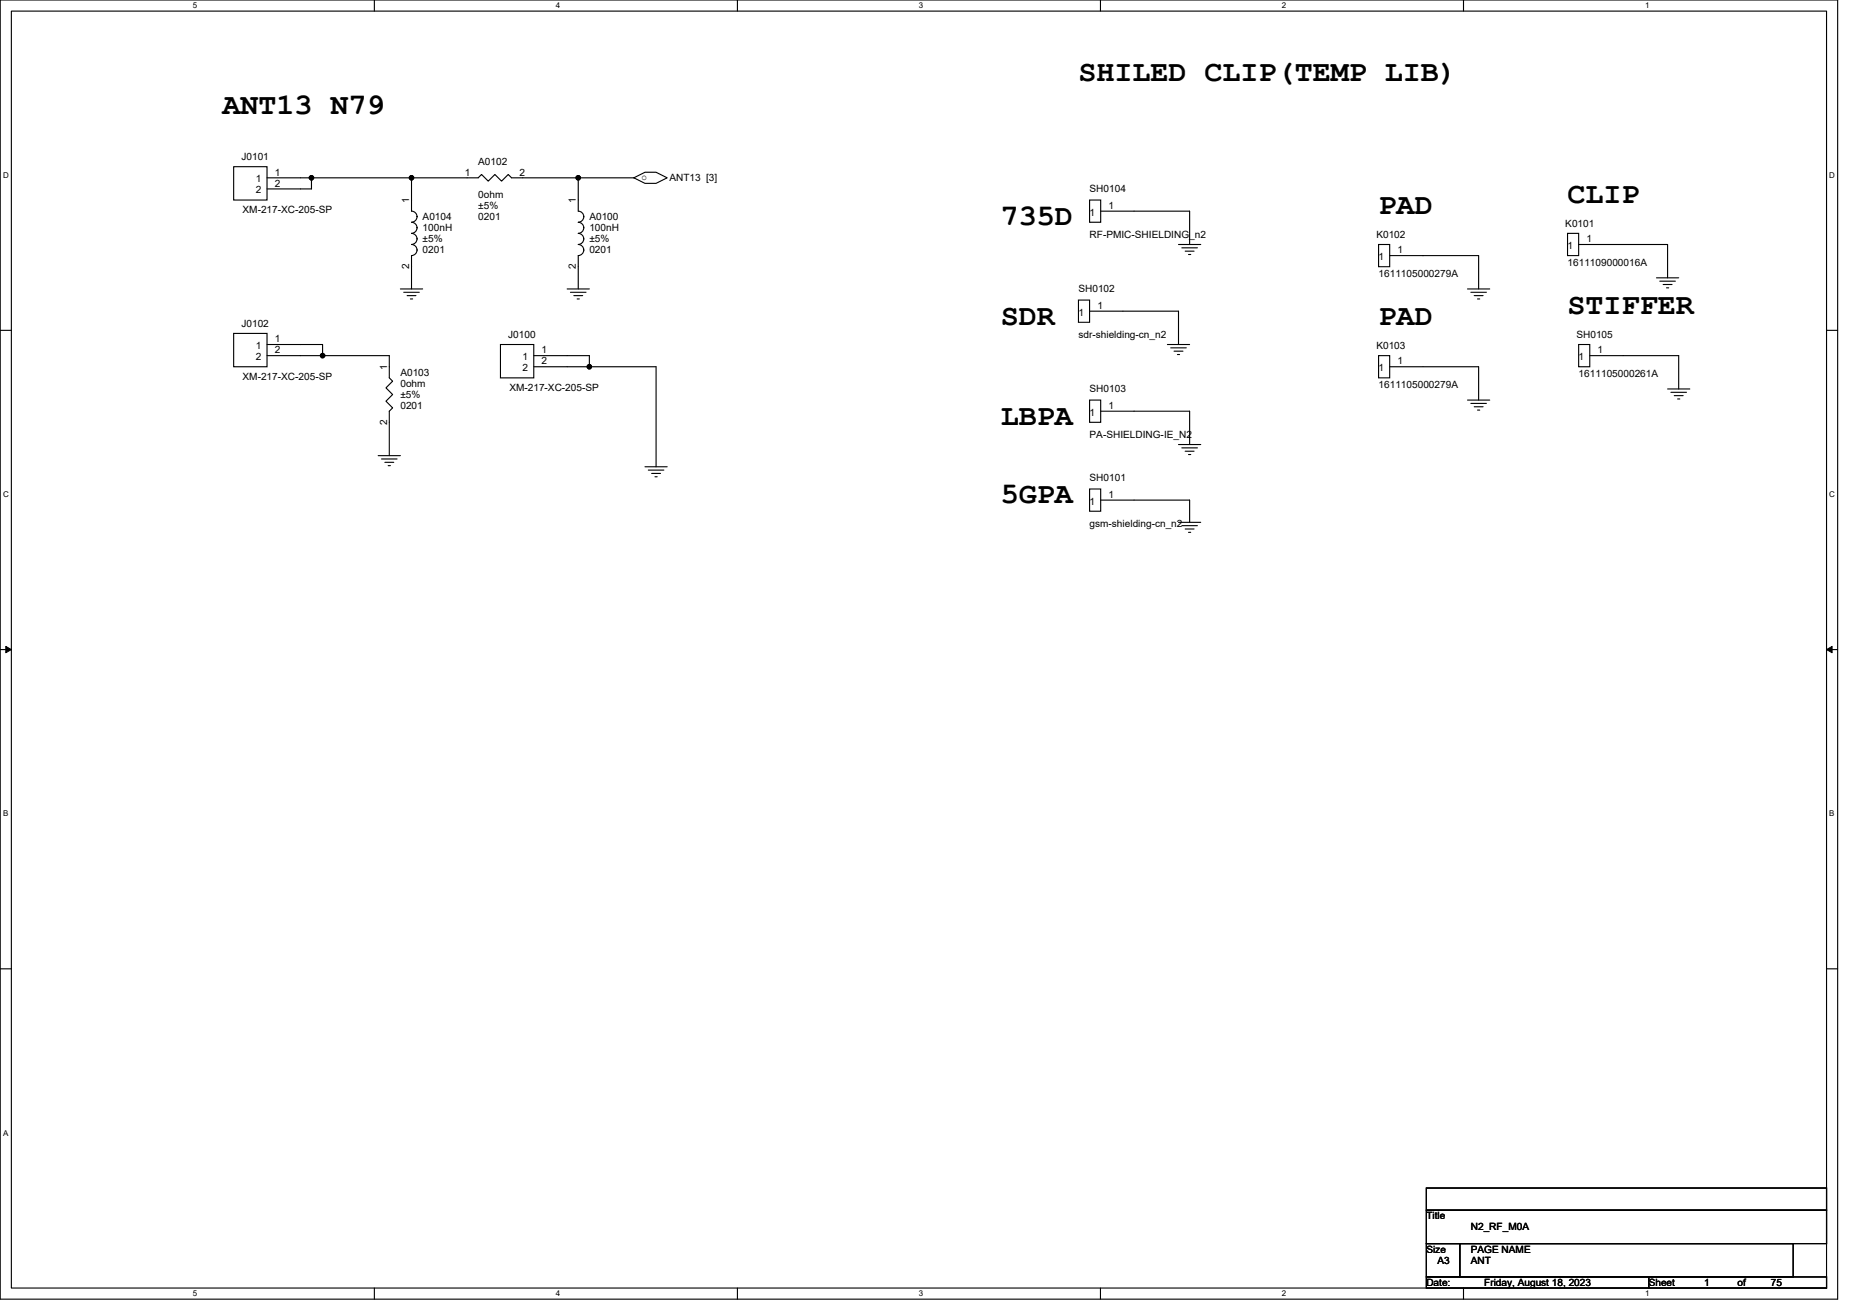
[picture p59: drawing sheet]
<svg xmlns="http://www.w3.org/2000/svg" width="297mm" height="210mm" viewBox="0 0 297 210" stroke-linecap="round" stroke-linejoin="round" font-family="sans-serif">
<defs><g id="words">
<g font-size="4.8">
<text x="172.5" y="12.9">SHILED CLIP(TEMP LIB)</text>
<text x="35.6" y="18.2">ANT13 N79</text>
<text x="160.1" y="36">735D</text>
<text x="220.5" y="34.2">PAD</text>
<text x="250.7" y="32.4">CLIP</text>
<text x="160.1" y="52">SDR</text>
<text x="220.5" y="52">PAD</text>
<text x="250.7" y="50.2">STIFFER</text>
<text x="160.1" y="68">LBPA</text>
<text x="160.1" y="80.4">5GPA</text>
</g>
<g font-size="1.6">
<text x="38.6" y="25.6">J0101</text>
<text x="40.9" y="29.2">1</text>
<text x="44" y="28.1">1</text>
<text x="44" y="29.9">2</text>
<text x="74.4" y="28.1">1</text>
<text x="76.5" y="26.3">A0102</text>
<text x="83.1" y="28.1">2</text>
<text x="102.6" y="28.8">o</text>
<text x="107.1" y="29">ANT13 [3]</text>
<text x="38.8" y="34.1">XM-217-XC-205-SP</text>
<text x="40.9" y="30.9">2</text>
<text x="65.5" y="32.5" transform="rotate(-90 65.5 32.5)">1</text>
<text x="67.6" y="35.2">A0104</text>
<text x="76.5" y="31.7">0ohm</text>
<text x="76.5" y="33.4">±5%</text>
<text x="76.5" y="35.2">0201</text>
<text x="92.1" y="32.5" transform="rotate(-90 92.1 32.5)">1</text>
<text x="94.3" y="35.2">A0100</text>
<text x="174.3" y="34.5">1</text>
<text x="174.3" y="30.8">SH0104</text>
<text x="177.3" y="33.4">1</text>
<text x="67.6" y="37">100nH</text>
<text x="67.6" y="38.8">±5%</text>
<text x="67.6" y="40.5">0201</text>
<text x="94.3" y="37">100nH</text>
<text x="94.3" y="38.8">±5%</text>
<text x="94.3" y="40.5">0201</text>
<text x="174.3" y="38.1">RF-PMIC-SHIELDING_n2</text>
<text x="220.2" y="38.1">K0102</text>
<text x="220.5" y="41.6">1</text>
<text x="223.5" y="40.5">1</text>
<text x="250.4" y="36.3">K0101</text>
<text x="250.7" y="39.8">1</text>
<text x="253.8" y="38.8">1</text>
<text x="65.5" y="43" transform="rotate(-90 65.5 43)">2</text>
<text x="92.1" y="43" transform="rotate(-90 92.1 43)">2</text>
<text x="172.5" y="46.8">SH0102</text>
<text x="220.5" y="44.3">1611105000279A</text>
<text x="250.7" y="42.5">1611109000016A</text>
<text x="38.6" y="52.3">J0102</text>
<text x="172.5" y="50.5">1</text>
<text x="175.5" y="49.4">1</text>
<text x="40.9" y="55.8">1</text>
<text x="40.9" y="57.6">2</text>
<text x="44" y="54.8">1</text>
<text x="44" y="56.5">2</text>
<text x="61.9" y="59.2" transform="rotate(-90 61.9 59.2)">1</text>
<text x="81.3" y="54.1">J0100</text>
<text x="83.6" y="57.6">1</text>
<text x="83.6" y="59.4">2</text>
<text x="86.6" y="56.5">1</text>
<text x="86.6" y="58.3">2</text>
<text x="172.5" y="54.1">sdr-shielding-cn_n2</text>
<text x="220.2" y="55.8">K0103</text>
<text x="220.5" y="59.4">1</text>
<text x="223.5" y="58.3">1</text>
<text x="252.2" y="54.1">SH0105</text>
<text x="252.5" y="57.6">1</text>
<text x="255.5" y="56.5">1</text>
<text x="38.8" y="60.8">XM-217-XC-205-SP</text>
<text x="64" y="60.1">A0103</text>
<text x="64" y="61.9">0ohm</text>
<text x="64" y="63.7">±5%</text>
<text x="64" y="65.4">0201</text>
<text x="81.5" y="62.6">XM-217-XC-205-SP</text>
<text x="174.3" y="62.8">SH0103</text>
<text x="177.3" y="65.4">1</text>
<text x="220.5" y="62.1">1611105000279A</text>
<text x="252.5" y="60.3">1611105000261A</text>
<text x="61.9" y="67.9" transform="rotate(-90 61.9 67.9)">2</text>
<text x="174.3" y="66.5">1</text>
<text x="174.3" y="70.1">PA-SHIELDING-IE_N2</text>
<text x="174.3" y="77">SH0101</text>
<text x="174.3" y="80.7">1</text>
<text x="177.3" y="79.6">1</text>
<text x="174.3" y="84.3">gsm-shielding-cn_n2</text>
<text x="228.2" y="195.1">Title</text>
<text x="235.3" y="196.8">N2_RF_M0A</text>
<text x="228.2" y="200.4">Size</text>
<text x="229.9" y="202.2">A3</text>
<text x="235.3" y="200.4">PAGE NAME</text>
<text x="235.3" y="202.2">ANT</text>
<text x="228.2" y="205.7">Date:</text>
<text x="237.4" y="205.7">Friday, August 18, 2023</text>
<text x="263.7" y="205.7">Sheet</text>
<text x="272.6" y="205.7">1</text>
<text x="277.9" y="205.7">of</text>
<text x="283.3" y="205.7">75</text>
</g>
<g font-size="1.3">
<text x="30.8" y="1.3">5</text>
<text x="88.9" y="1.3">4</text>
<text x="147" y="1.3">3</text>
<text x="205.1" y="1.3">2</text>
<text x="263.1" y="1.3">1</text>
<text x=".5" y="28.5">D</text>
<text x="292.6" y="28.5">D</text>
<text x=".5" y="79.5">C</text>
<text x="292.6" y="79.5">C</text>
<text x=".5" y="130.6">B</text>
<text x="292.6" y="130.6">B</text>
<text x=".5" y="181.7">A</text>
<text x="30.8" y="207.4">5</text>
<text x="88.9" y="207.4">4</text>
<text x="147" y="207.4">3</text>
<text x="205.1" y="207.4">2</text>
<text x="263.1" y="207.4">1</text>
</g>
</g></defs>
<path d="M0 0h293.9v207.8h-293.9zM1.8 1.8h290.4v204.3h-290.4z" fill="none" stroke="#000" stroke-width=".18"/>
<g fill="#fff">
<path d="M30.8 .2h.8v1.4h-.8z"/>
<path d="M30.8 206.2h.8v1.5h-.8z"/>
</g>
<path d="M59.9 0v1.8M59.9 206.1v1.7" fill="none" stroke="#000" stroke-width=".18"/>
<g fill="#fff">
<path d="M88.9 .2h.7v1.4h-.7z"/>
<path d="M88.9 206.2h.7v1.5h-.7z"/>
</g>
<path d="M118 0v1.8M118 206.1v1.7" fill="none" stroke="#000" stroke-width=".18"/>
<g fill="#fff">
<path d="M147 .2h.7v1.4h-.7z"/>
<path d="M147 206.2h.7v1.5h-.7z"/>
</g>
<path d="M176 0v1.8M176 206.1v1.7" fill="none" stroke="#000" stroke-width=".18"/>
<g fill="#fff">
<path d="M205.1 .2h.7v1.4h-.7z"/>
<path d="M205.1 206.2h.7v1.5h-.7z"/>
</g>
<path d="M234.1 0v1.8M234.1 206.1v1.7" fill="none" stroke="#000" stroke-width=".18"/>
<g fill="#fff">
<path d="M263.1 .2h.7v1.4h-.7z"/>
<path d="M263.1 206.2h.7v1.5h-.7z"/>
<path d="M.5 27.3h.9v1.4h-.9z"/>
<path d="M292.6 27.3h.9v1.4h-.9z"/>
<path d="M.5 78.4h.9v1.4h-.9z"/>
<path d="M292.6 78.4h.9v1.4h-.9z"/>
</g>
<path d="M0 52.9h1.8M292.2 52.9h1.7" fill="none" stroke="#000" stroke-width=".18"/>
<g fill="#fff">
<path d="M.5 129.5h.8v1.4h-.8z"/>
<path d="M292.6 129.5h.9v1.4h-.9z"/>
</g>
<path d="M0 103.9h1.8M292.2 103.9h1.7" fill="none" stroke="#000" stroke-width=".18"/>
<path d="M.9 103.4l.9 .5-.9 .5zM292.2 103.9l.9-.5v1z" fill="#000"/>
<path d="M.9 103.4l.9 .5-.9 .5zM292.2 103.9l.9-.5v1z" fill="none" stroke="#000" stroke-width=".16"/>
<path d="M.5 180.5h.8v1.5h-.8z" fill="#fff"/>
<g fill="none" stroke="#000" stroke-width=".18">
<path d="M37.4 26.7h5.3v5.3h-5.3zM42.7 28.4h7.1M49.8 28.4v1.8h-7.1M49.8 28.4h16M65.8 28.4v5.4a.88 .88 0 0 1 .9 .9 .9 .9 0 0 1-.9 .9 .9 .9 0 0 1 .9 .9v-.1a.9 .9 0 0 1-.9 .9 .9 .9 0 0 1 .9 .9 .9 .9 0 0 1-.9 .9 .9 .9 0 0 1 .9 .9 .9 .9 0 0 1-.9 .9M65.8 28.4h10.7l.5-.5 1.1 1.1 1.1-1.1 1 1.1 1.1-1.1 .5 .5h10.7M92.5 28.4v5.4a.88 .88 0 0 1 .9 .9 .9 .9 0 0 1-.9 .9 .9 .9 0 0 1 .9 .9v-.1a.9 .9 0 0 1-.9 .9 .9 .9 0 0 1 .9 .9 .9 .9 0 0 1-.9 .9 .9 .9 0 0 1 .9 .9 .9 .9 0 0 1-.9 .9M92.5 28.4h8.9M101.4 28.4l1.8-.8h1.7l1.8 .8-1.8 .9h-1.7zM174.3 32h1.8v3.6h-1.8zM176.1 33.8h14.2v5.3M188.5 39.1h3.6"/>
<path d="M189 39.6h2.5M220.5 39.1h1.8v3.6h-1.8zM250.7 37.3h1.8v3.6h-1.8zM252.5 39.1h14.2v5.4M37.4 53.3h5.3v5.4h-5.3zM42.7 55.1h8.9v1.8M42.7 56.9h8.9M51.6 56.9h10.7v3.6l.5 .5-1.1 1.1 1.1 1-1.1 1.1 1.1 1.1-.5 .5v7.1M64 46.2h3.6M64.6 46.8h2.5M65.1 47.3h1.4M65.6 47.8h.4"/>
<path d="M65.8 40.9v5.3M80 55.1h5.4v5.4h-5.4zM85.4 56.9h8.9v1.8M85.4 58.7h8.9M90.7 46.2h3.6M91.3 46.8h2.4M91.8 47.3h1.4M92.3 47.8h.4M92.5 40.9v5.3M94.3 58.7h10.6v16M172.5 48h1.8v3.6h-1.8zM174.3 49.8h14.2v5.3"/>
<path d="M186.7 55.1h3.6M187.3 55.7h2.5M187.8 56.2h1.4M188.3 56.7h.4M189.6 40.2h1.4M190.1 40.7h.4M220.5 56.9h1.8v3.6h-1.8zM222.3 40.9h14.2v5.3M222.3 58.7h14.2v5.3M234.7 46.2h3.6M235.3 46.8h2.5M235.8 47.3h1.4"/>
<path d="M236.3 47.8h.4M252.5 55.1h1.8v3.6h-1.8zM254.3 56.9h14.2v5.3M265 44.5h3.5M265.5 45h2.5M266 45.5h1.5M266.6 46.1h.3M60.5 72.9h3.5M61 73.4h2.5M61.6 74h1.4M62.1 74.5h.3M103.2 74.7h3.5"/>
<path d="M103.7 75.2h2.5M104.2 75.7h1.5M104.8 76.3h.3M174.3 64h1.8v3.6h-1.8zM174.3 78.2h1.8v3.6h-1.8zM176.1 65.8h14.2v5.3M188.5 71.1h3.6M189 71.7h2.5M189.6 72.2h1.4M190.1 72.7h.4M234.7 64h3.6M235.3 64.5h2.5"/>
<path d="M235.8 65.1h1.4M236.3 65.6h.4M266.7 62.2h3.6M267.3 62.8h2.5M267.8 63.3h1.4M268.3 63.8h.4M176.1 80h14.2v3.6M188.5 83.6h3.6M189 84.1h2.5M189.6 84.6h1.4M190.1 85.2h.4M0 155h1.8"/>
<path d="M292.2 155h1.7M228.2 190.1h64v3.5h-64zM228.2 193.6h64v5.4h-64zM228.2 199h5.3v5.3h-5.3zM233.5 199h53.3v5.3h-53.3zM228.2 204.3h35.5v1.8h-35.5zM263.7 204.3h28.5v1.8h-28.5z"/>
<circle cx="49.8" cy="28.4" r=".35"/>
<circle cx="65.8" cy="28.4" r=".35"/>
<circle cx="92.5" cy="28.4" r=".35"/>
<circle cx="51.6" cy="56.9" r=".35"/>
<circle cx="94.3" cy="58.7" r=".35"/>
</g>
<g fill="#000">
<circle cx="49.8" cy="28.4" r=".35"/>
<circle cx="65.8" cy="28.4" r=".35"/>
<circle cx="92.5" cy="28.4" r=".35"/>
<circle cx="51.6" cy="56.9" r=".35"/>
<circle cx="94.3" cy="58.7" r=".35"/>
</g>
<use href="#words"/>
</svg>
